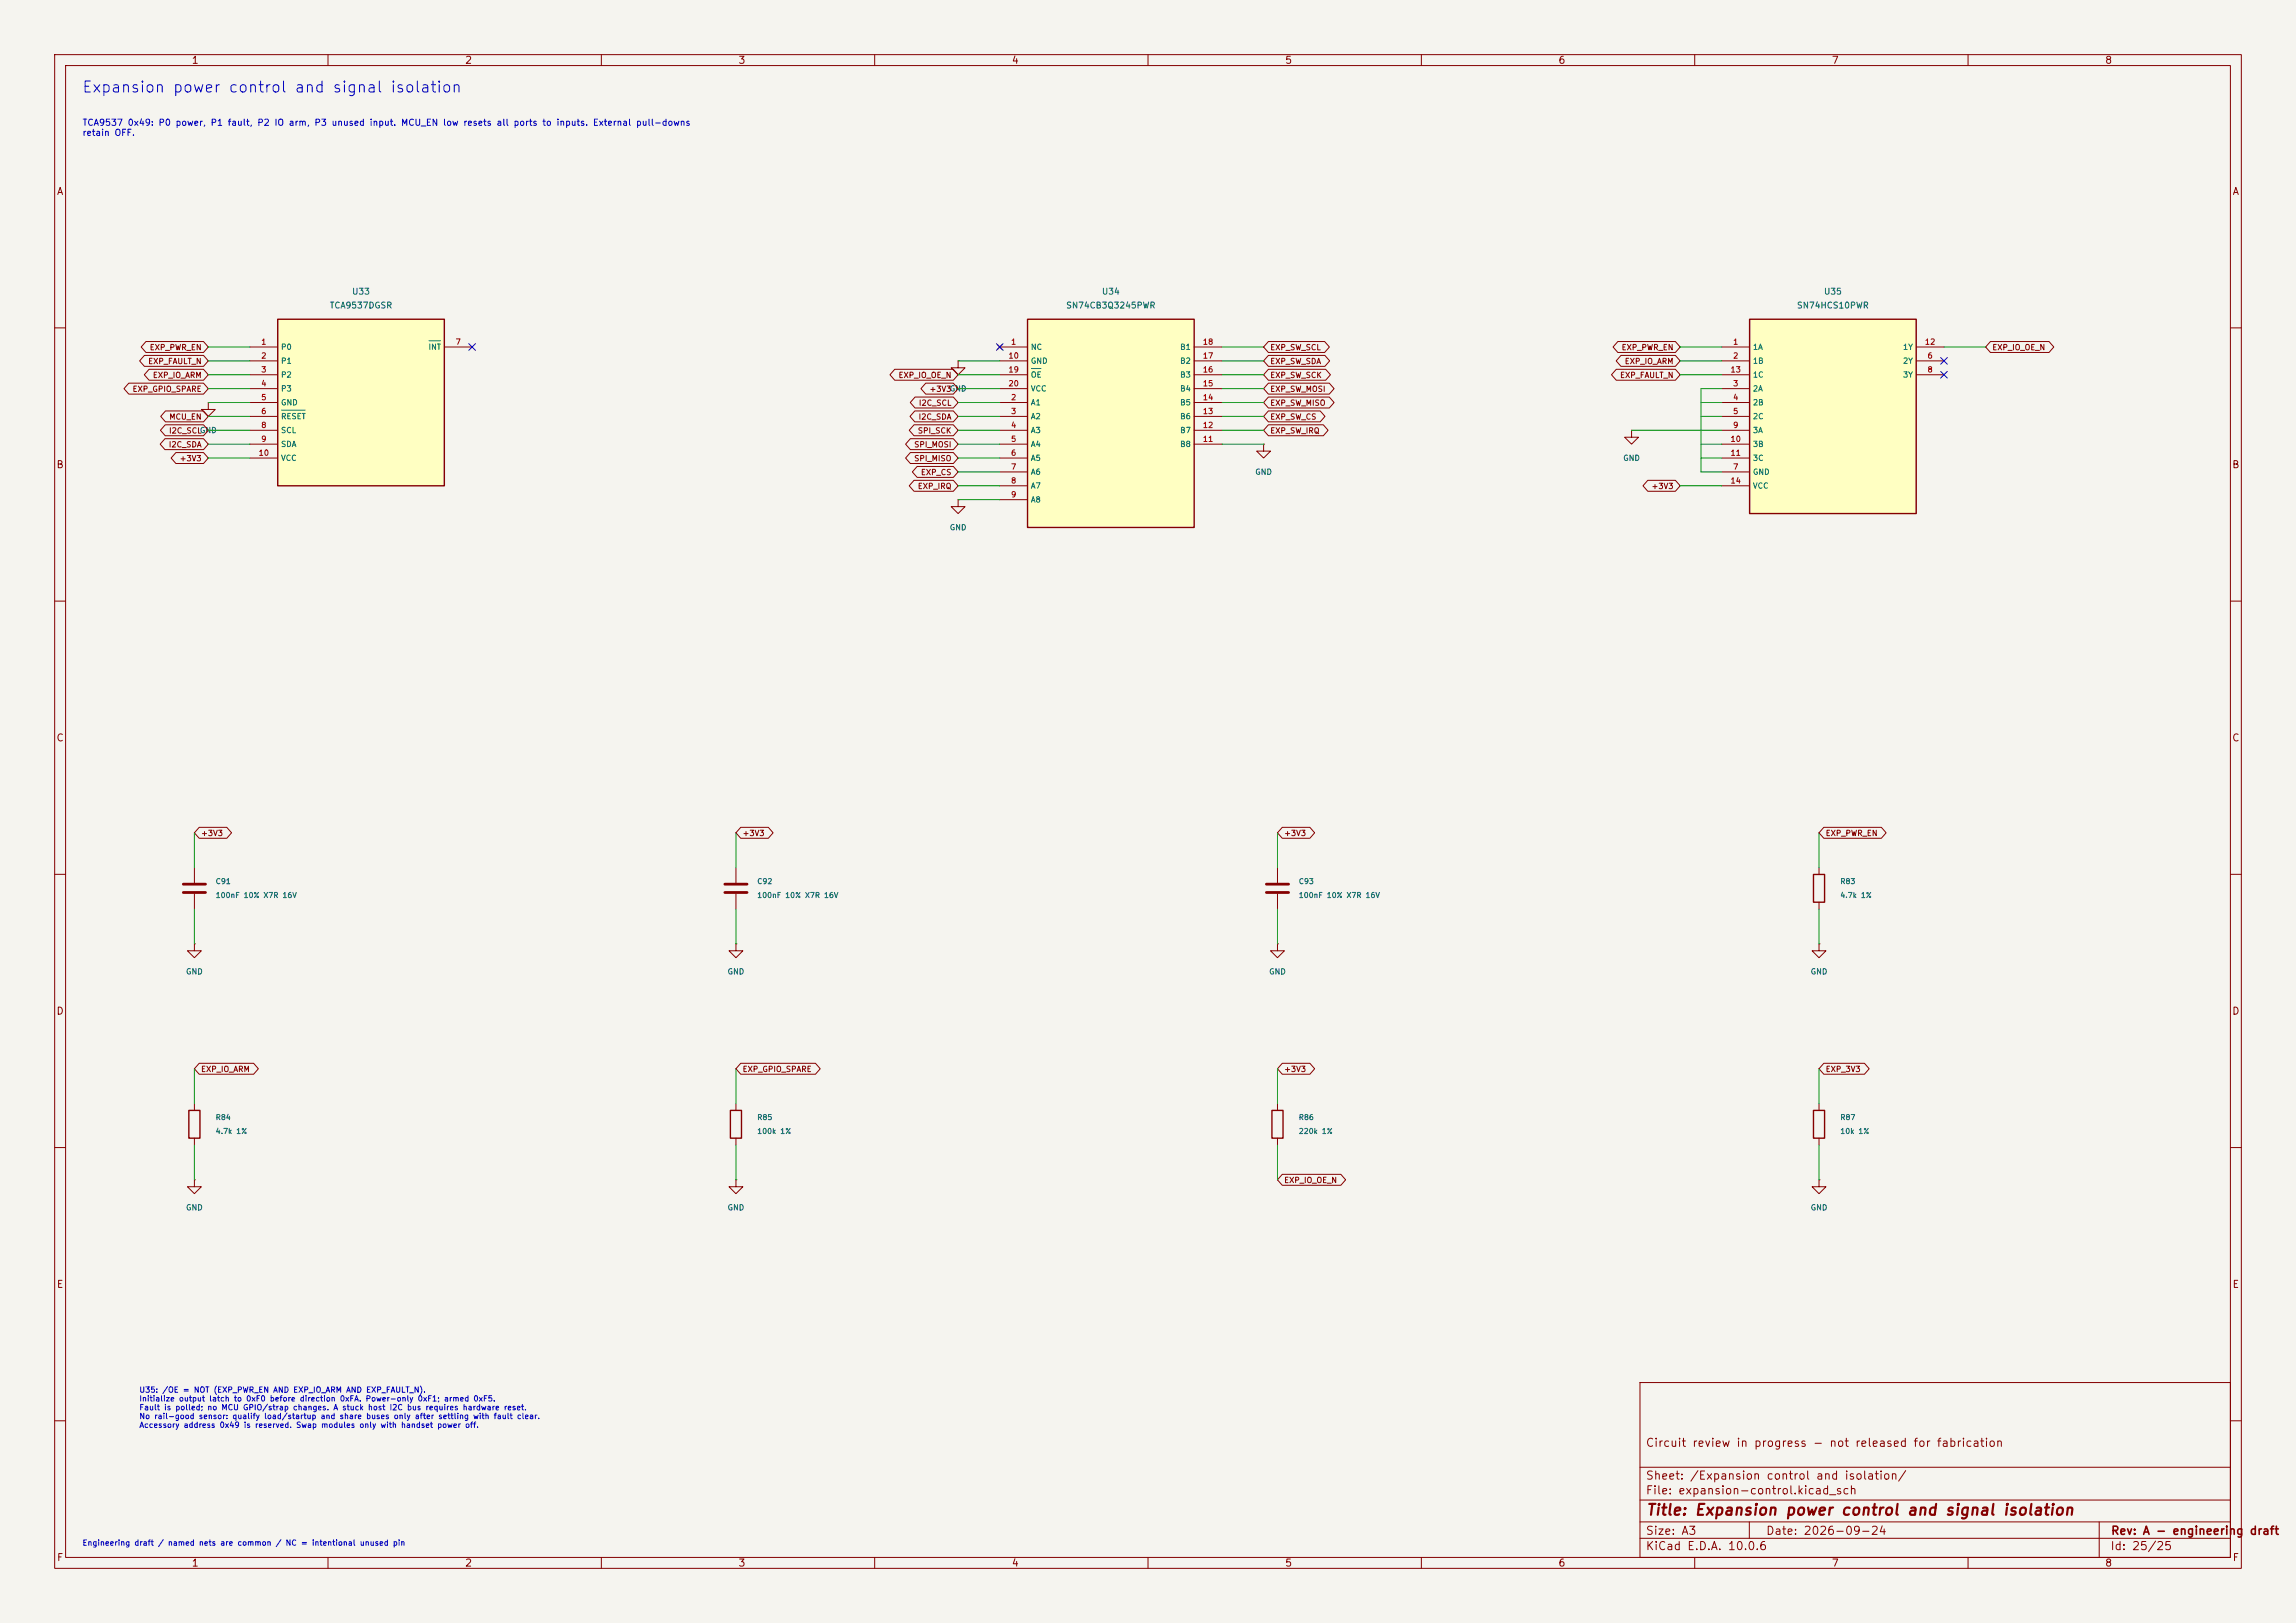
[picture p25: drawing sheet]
(kicad_sch
 (version 20250114)
 (generator "eeschema")
 (paper "A3")
 (title_block
  (title "Expansion power control and signal isolation")
  (date "2026-09-24")
  (rev "A - engineering draft")
  (comment 1 "Circuit review in progress - not released for fabrication"))
 (lib_symbols
  (symbol "Handset:TCA9537DGS"
   (pin_names
    (offset 0.508)) (in_bom yes) (on_board yes)
   (property "Reference" "U" (at 0 0 0) (effects (font (size 1 1))))
   (property "Value" "TCA9537DGS" (at 0 0 0) (effects (font (size 1 1))))
   (symbol "TCA9537DGS_0_1"
    (rectangle (start -15.24 5.08) (end 15.24 -25.4) (stroke (width 0.254) (type default)) (fill (type background))))
   (symbol "TCA9537DGS_1_1"
    (pin bidirectional line (at -20.32 0.0 0) (length 5.08) (name "P0" (effects (font (size 1 1)))) (number "1" (effects (font (size 1 1)))))
    (pin bidirectional line (at -20.32 -2.54 0) (length 5.08) (name "P1" (effects (font (size 1 1)))) (number "2" (effects (font (size 1 1)))))
    (pin bidirectional line (at -20.32 -5.08 0) (length 5.08) (name "P2" (effects (font (size 1 1)))) (number "3" (effects (font (size 1 1)))))
    (pin bidirectional line (at -20.32 -7.62 0) (length 5.08) (name "P3" (effects (font (size 1 1)))) (number "4" (effects (font (size 1 1)))))
    (pin power_in line (at -20.32 -10.16 0) (length 5.08) (name "GND" (effects (font (size 1 1)))) (number "5" (effects (font (size 1 1)))))
    (pin input line (at -20.32 -12.7 0) (length 5.08) (name "~{RESET}" (effects (font (size 1 1)))) (number "6" (effects (font (size 1 1)))))
    (pin input line (at -20.32 -15.24 0) (length 5.08) (name "SCL" (effects (font (size 1 1)))) (number "8" (effects (font (size 1 1)))))
    (pin bidirectional line (at -20.32 -17.78 0) (length 5.08) (name "SDA" (effects (font (size 1 1)))) (number "9" (effects (font (size 1 1)))))
    (pin power_in line (at -20.32 -20.32 0) (length 5.08) (name "VCC" (effects (font (size 1 1)))) (number "10" (effects (font (size 1 1)))))
    (pin open_collector line (at 20.32 0.0 180) (length 5.08) (name "~{INT}" (effects (font (size 1 1)))) (number "7" (effects (font (size 1 1)))))))
  (symbol "Handset:SN74CB3Q3245PW"
   (pin_names
    (offset 0.508)) (in_bom yes) (on_board yes)
   (property "Reference" "U" (at 0 0 0) (effects (font (size 1 1))))
   (property "Value" "SN74CB3Q3245PW" (at 0 0 0) (effects (font (size 1 1))))
   (symbol "SN74CB3Q3245PW_0_1"
    (rectangle (start -15.24 5.08) (end 15.24 -33.02) (stroke (width 0.254) (type default)) (fill (type background))))
   (symbol "SN74CB3Q3245PW_1_1"
    (pin no_connect line (at -20.32 0.0 0) (length 5.08) (name "NC" (effects (font (size 1 1)))) (number "1" (effects (font (size 1 1)))))
    (pin power_in line (at -20.32 -2.54 0) (length 5.08) (name "GND" (effects (font (size 1 1)))) (number "10" (effects (font (size 1 1)))))
    (pin input line (at -20.32 -5.08 0) (length 5.08) (name "~{OE}" (effects (font (size 1 1)))) (number "19" (effects (font (size 1 1)))))
    (pin power_in line (at -20.32 -7.62 0) (length 5.08) (name "VCC" (effects (font (size 1 1)))) (number "20" (effects (font (size 1 1)))))
    (pin passive line (at -20.32 -10.16 0) (length 5.08) (name "A1" (effects (font (size 1 1)))) (number "2" (effects (font (size 1 1)))))
    (pin passive line (at -20.32 -12.7 0) (length 5.08) (name "A2" (effects (font (size 1 1)))) (number "3" (effects (font (size 1 1)))))
    (pin passive line (at -20.32 -15.24 0) (length 5.08) (name "A3" (effects (font (size 1 1)))) (number "4" (effects (font (size 1 1)))))
    (pin passive line (at -20.32 -17.78 0) (length 5.08) (name "A4" (effects (font (size 1 1)))) (number "5" (effects (font (size 1 1)))))
    (pin passive line (at -20.32 -20.32 0) (length 5.08) (name "A5" (effects (font (size 1 1)))) (number "6" (effects (font (size 1 1)))))
    (pin passive line (at -20.32 -22.86 0) (length 5.08) (name "A6" (effects (font (size 1 1)))) (number "7" (effects (font (size 1 1)))))
    (pin passive line (at -20.32 -25.4 0) (length 5.08) (name "A7" (effects (font (size 1 1)))) (number "8" (effects (font (size 1 1)))))
    (pin passive line (at -20.32 -27.94 0) (length 5.08) (name "A8" (effects (font (size 1 1)))) (number "9" (effects (font (size 1 1)))))
    (pin passive line (at 20.32 0.0 180) (length 5.08) (name "B1" (effects (font (size 1 1)))) (number "18" (effects (font (size 1 1)))))
    (pin passive line (at 20.32 -2.54 180) (length 5.08) (name "B2" (effects (font (size 1 1)))) (number "17" (effects (font (size 1 1)))))
    (pin passive line (at 20.32 -5.08 180) (length 5.08) (name "B3" (effects (font (size 1 1)))) (number "16" (effects (font (size 1 1)))))
    (pin passive line (at 20.32 -7.62 180) (length 5.08) (name "B4" (effects (font (size 1 1)))) (number "15" (effects (font (size 1 1)))))
    (pin passive line (at 20.32 -10.16 180) (length 5.08) (name "B5" (effects (font (size 1 1)))) (number "14" (effects (font (size 1 1)))))
    (pin passive line (at 20.32 -12.7 180) (length 5.08) (name "B6" (effects (font (size 1 1)))) (number "13" (effects (font (size 1 1)))))
    (pin passive line (at 20.32 -15.24 180) (length 5.08) (name "B7" (effects (font (size 1 1)))) (number "12" (effects (font (size 1 1)))))
    (pin passive line (at 20.32 -17.78 180) (length 5.08) (name "B8" (effects (font (size 1 1)))) (number "11" (effects (font (size 1 1)))))))
  (symbol "Handset:SN74HCS10PW"
   (pin_names
    (offset 0.508)) (in_bom yes) (on_board yes)
   (property "Reference" "U" (at 0 0 0) (effects (font (size 1 1))))
   (property "Value" "SN74HCS10PW" (at 0 0 0) (effects (font (size 1 1))))
   (symbol "SN74HCS10PW_0_1"
    (rectangle (start -15.24 5.08) (end 15.24 -30.48) (stroke (width 0.254) (type default)) (fill (type background))))
   (symbol "SN74HCS10PW_1_1"
    (pin input line (at -20.32 0.0 0) (length 5.08) (name "1A" (effects (font (size 1 1)))) (number "1" (effects (font (size 1 1)))))
    (pin input line (at -20.32 -2.54 0) (length 5.08) (name "1B" (effects (font (size 1 1)))) (number "2" (effects (font (size 1 1)))))
    (pin input line (at -20.32 -5.08 0) (length 5.08) (name "1C" (effects (font (size 1 1)))) (number "13" (effects (font (size 1 1)))))
    (pin input line (at -20.32 -7.62 0) (length 5.08) (name "2A" (effects (font (size 1 1)))) (number "3" (effects (font (size 1 1)))))
    (pin input line (at -20.32 -10.16 0) (length 5.08) (name "2B" (effects (font (size 1 1)))) (number "4" (effects (font (size 1 1)))))
    (pin input line (at -20.32 -12.7 0) (length 5.08) (name "2C" (effects (font (size 1 1)))) (number "5" (effects (font (size 1 1)))))
    (pin input line (at -20.32 -15.24 0) (length 5.08) (name "3A" (effects (font (size 1 1)))) (number "9" (effects (font (size 1 1)))))
    (pin input line (at -20.32 -17.78 0) (length 5.08) (name "3B" (effects (font (size 1 1)))) (number "10" (effects (font (size 1 1)))))
    (pin input line (at -20.32 -20.32 0) (length 5.08) (name "3C" (effects (font (size 1 1)))) (number "11" (effects (font (size 1 1)))))
    (pin power_in line (at -20.32 -22.86 0) (length 5.08) (name "GND" (effects (font (size 1 1)))) (number "7" (effects (font (size 1 1)))))
    (pin power_in line (at -20.32 -25.4 0) (length 5.08) (name "VCC" (effects (font (size 1 1)))) (number "14" (effects (font (size 1 1)))))
    (pin output line (at 20.32 0.0 180) (length 5.08) (name "1Y" (effects (font (size 1 1)))) (number "12" (effects (font (size 1 1)))))
    (pin output line (at 20.32 -2.54 180) (length 5.08) (name "2Y" (effects (font (size 1 1)))) (number "6" (effects (font (size 1 1)))))
    (pin output line (at 20.32 -5.08 180) (length 5.08) (name "3Y" (effects (font (size 1 1)))) (number "8" (effects (font (size 1 1)))))))
  (symbol "Device:C"
   (pin_numbers (hide yes))
   (pin_names
    (offset 0.254)) (exclude_from_sim no) (in_bom yes) (on_board yes)
   (in_pos_files yes)
   (duplicate_pin_numbers_are_jumpers no)
   (property "Reference" "C" (at 0.635 2.54 0) (show_name no) (do_not_autoplace no) (effects (font (size 1.27 1.27)) (justify left)))
   (property "Value" "C" (at 0.635 -2.54 0) (show_name no) (do_not_autoplace no) (effects (font (size 1.27 1.27)) (justify left)))
   (property "Footprint" "" (at 0.9652 -3.81 0) (show_name no) (do_not_autoplace no) (hide yes) (effects (font (size 1.27 1.27))))
   (property "Datasheet" "" (at 0 0 0) (show_name no) (do_not_autoplace no) (hide yes) (effects (font (size 1.27 1.27))))
   (property "Description" "Unpolarized capacitor" (at 0 0 0) (show_name no) (do_not_autoplace no) (hide yes) (effects (font (size 1.27 1.27))))
   (symbol "C_0_1"
    (polyline (pts (xy -2.032 0.762) (xy 2.032 0.762)) (stroke (width 0.508) (type default)) (fill (type none)))
    (polyline (pts (xy -2.032 -0.762) (xy 2.032 -0.762)) (stroke (width 0.508) (type default)) (fill (type none))))
   (symbol "C_1_1"
    (pin passive line (at 0 3.81 270) (length 2.794) (name "" (effects (font (size 1.27 1.27)))) (number "1" (effects (font (size 1.27 1.27)))))
    (pin passive line (at 0 -3.81 90) (length 2.794) (name "" (effects (font (size 1.27 1.27)))) (number "2" (effects (font (size 1.27 1.27))))))
   (embedded_fonts no))
  (symbol "power:GND"
   (power global)
   (pin_numbers (hide yes))
   (pin_names
    (offset 0) (hide yes)) (exclude_from_sim no) (in_bom yes) (on_board yes)
   (in_pos_files yes)
   (duplicate_pin_numbers_are_jumpers no)
   (property "Reference" "#PWR" (at 0 -6.35 0) (show_name no) (do_not_autoplace no) (hide yes) (effects (font (size 1.27 1.27))))
   (property "Value" "GND" (at 0 -3.81 0) (show_name no) (do_not_autoplace no) (effects (font (size 1.27 1.27))))
   (property "Footprint" "" (at 0 0 0) (show_name no) (do_not_autoplace no) (hide yes) (effects (font (size 1.27 1.27))))
   (property "Datasheet" "" (at 0 0 0) (show_name no) (do_not_autoplace no) (hide yes) (effects (font (size 1.27 1.27))))
   (property "Description" "Power symbol creates a global label with name \"GND\" , ground" (at 0 0 0) (show_name no) (do_not_autoplace no) (hide yes) (effects (font (size 1.27 1.27))))
   (symbol "GND_0_1"
    (polyline (pts (xy 0 0) (xy 0 -1.27) (xy 1.27 -1.27) (xy 0 -2.54) (xy -1.27 -1.27) (xy 0 -1.27)) (stroke (width 0) (type default)) (fill (type none))))
   (symbol "GND_1_1"
    (pin power_in line (at 0 0 270) (length 0) (name "" (effects (font (size 1.27 1.27)))) (number "1" (effects (font (size 1.27 1.27))))))
   (embedded_fonts no))
  (symbol "Device:R"
   (pin_numbers (hide yes))
   (pin_names
    (offset 0)) (exclude_from_sim no) (in_bom yes) (on_board yes)
   (in_pos_files yes)
   (duplicate_pin_numbers_are_jumpers no)
   (property "Reference" "R" (at 2.032 0 90) (show_name no) (do_not_autoplace no) (effects (font (size 1.27 1.27))))
   (property "Value" "R" (at 0 0 90) (show_name no) (do_not_autoplace no) (effects (font (size 1.27 1.27))))
   (property "Footprint" "" (at -1.778 0 90) (show_name no) (do_not_autoplace no) (hide yes) (effects (font (size 1.27 1.27))))
   (property "Datasheet" "" (at 0 0 0) (show_name no) (do_not_autoplace no) (hide yes) (effects (font (size 1.27 1.27))))
   (property "Description" "Resistor" (at 0 0 0) (show_name no) (do_not_autoplace no) (hide yes) (effects (font (size 1.27 1.27))))
   (symbol "R_0_1"
    (rectangle (start -1.016 -2.54) (end 1.016 2.54) (stroke (width 0.254) (type default)) (fill (type none))))
   (symbol "R_1_1"
    (pin passive line (at 0 3.81 270) (length 1.27) (name "" (effects (font (size 1.27 1.27)))) (number "1" (effects (font (size 1.27 1.27)))))
    (pin passive line (at 0 -3.81 90) (length 1.27) (name "" (effects (font (size 1.27 1.27)))) (number "2" (effects (font (size 1.27 1.27))))))
   (embedded_fonts no)))
 (text "Expansion power control and signal isolation" (at 15 15 0) (effects (font (size 2 2)) (justify left top)))
 (text "TCA9537 0x49: P0 power, P1 fault, P2 IO arm, P3 unused input. MCU_EN low resets all ports to inputs. External pull-downs\nretain OFF." (at 15 22 0) (effects (font (size 1.15 1.15)) (justify left top)))
 (text "Engineering draft / named nets are common / NC = intentional unused pin" (at 15 282 0) (effects (font (size 1 1)) (justify left top)))
 (symbol
  (lib_id "Handset:TCA9537DGS") (at 66.04 63.5 0) (unit 1) (in_bom yes) (on_board yes) (dnp no)
  (property "Reference" "U33" (at 66.04 53.34 0) (effects (font (size 1.1 1.1))))
  (property "Value" "TCA9537DGSR" (at 66.04 55.88 0) (effects (font (size 1.1 1.1))))
  (property "Footprint" "Package_SO:MSOP-10_3x3mm_P0.5mm" (at 66.04 63.5 0) (effects (font (size 1 1)) (hide yes)))
  (property "MPN" "TCA9537DGSR" (at 66.04 63.5 0) (effects (font (size 1 1)) (hide yes))))
 (symbol
  (lib_id "Handset:SN74CB3Q3245PW") (at 203.2 63.5 0) (unit 1) (in_bom yes) (on_board yes) (dnp no)
  (property "Reference" "U34" (at 203.2 53.34 0) (effects (font (size 1.1 1.1))))
  (property "Value" "SN74CB3Q3245PWR" (at 203.2 55.88 0) (effects (font (size 1.1 1.1))))
  (property "Footprint" "Package_SO:TSSOP-20_4.4x6.5mm_P0.65mm" (at 203.2 63.5 0) (effects (font (size 1 1)) (hide yes)))
  (property "MPN" "SN74CB3Q3245PWR" (at 203.2 63.5 0) (effects (font (size 1 1)) (hide yes))))
 (symbol
  (lib_id "Handset:SN74HCS10PW") (at 335.28 63.5 0) (unit 1) (in_bom yes) (on_board yes) (dnp no)
  (property "Reference" "U35" (at 335.28 53.34 0) (effects (font (size 1.1 1.1))))
  (property "Value" "SN74HCS10PWR" (at 335.28 55.88 0) (effects (font (size 1.1 1.1))))
  (property "Footprint" "Package_SO:TSSOP-14_4.4x5mm_P0.65mm" (at 335.28 63.5 0) (effects (font (size 1 1)) (hide yes)))
  (property "MPN" "SN74HCS10PWR" (at 335.28 63.5 0) (effects (font (size 1 1)) (hide yes))))
 (symbol
  (lib_id "Device:C") (at 35.56 162.56 0) (unit 1) (in_bom yes) (on_board yes) (dnp no)
  (property "Reference" "C91" (at 39.370000000000005 161.29 0) (effects (font (size 0.95 0.95)) (justify left)))
  (property "Value" "100nF 10% X7R 16V" (at 39.370000000000005 163.83 0) (effects (font (size 0.95 0.95)) (justify left)))
  (property "Footprint" "Capacitor_SMD:C_0402_1005Metric" (at 35.56 162.56 0) (effects (font (size 1 1)) (hide yes)))
  (property "MPN" "GRM155R71C104KA88D" (at 35.56 162.56 0) (effects (font (size 1 1)) (hide yes))))
 (wire (pts (xy 35.5600 158.7500) (xy 35.5600 152.4000)) (stroke (width 0) (type default)))
 (wire (pts (xy 35.5600 166.3700) (xy 35.5600 172.7200)) (stroke (width 0) (type default)))
 (global_label "+3V3"
  (shape bidirectional) (at 35.56 152.4 0) (effects (font (size 1 1)) (justify left)))
 (symbol
  (lib_id "power:GND") (at 35.56 172.72 0) (unit 1) (in_bom yes) (on_board yes) (dnp no)
  (property "Reference" "#PWR25006" (at 35.56 172.72 0) (effects (font (size 1 1)) (hide yes)))
  (property "Value" "GND" (at 35.56 177.8 0) (effects (font (size 1 1)))) (pin "1"))
 (symbol
  (lib_id "Device:C") (at 134.62 162.56 0) (unit 1) (in_bom yes) (on_board yes) (dnp no)
  (property "Reference" "C92" (at 138.43 161.29 0) (effects (font (size 0.95 0.95)) (justify left)))
  (property "Value" "100nF 10% X7R 16V" (at 138.43 163.83 0) (effects (font (size 0.95 0.95)) (justify left)))
  (property "Footprint" "Capacitor_SMD:C_0402_1005Metric" (at 134.62 162.56 0) (effects (font (size 1 1)) (hide yes)))
  (property "MPN" "GRM155R71C104KA88D" (at 134.62 162.56 0) (effects (font (size 1 1)) (hide yes))))
 (wire (pts (xy 134.6200 158.7500) (xy 134.6200 152.4000)) (stroke (width 0) (type default)))
 (wire (pts (xy 134.6200 166.3700) (xy 134.6200 172.7200)) (stroke (width 0) (type default)))
 (global_label "+3V3"
  (shape bidirectional) (at 134.62 152.4 0) (effects (font (size 1 1)) (justify left)))
 (symbol
  (lib_id "power:GND") (at 134.62 172.72 0) (unit 1) (in_bom yes) (on_board yes) (dnp no)
  (property "Reference" "#PWR25011" (at 134.62 172.72 0) (effects (font (size 1 1)) (hide yes)))
  (property "Value" "GND" (at 134.62 177.8 0) (effects (font (size 1 1)))) (pin "1"))
 (symbol
  (lib_id "Device:C") (at 233.68 162.56 0) (unit 1) (in_bom yes) (on_board yes) (dnp no)
  (property "Reference" "C93" (at 237.49 161.29 0) (effects (font (size 0.95 0.95)) (justify left)))
  (property "Value" "100nF 10% X7R 16V" (at 237.49 163.83 0) (effects (font (size 0.95 0.95)) (justify left)))
  (property "Footprint" "Capacitor_SMD:C_0402_1005Metric" (at 233.68 162.56 0) (effects (font (size 1 1)) (hide yes)))
  (property "MPN" "GRM155R71C104KA88D" (at 233.68 162.56 0) (effects (font (size 1 1)) (hide yes))))
 (wire (pts (xy 233.6800 158.7500) (xy 233.6800 152.4000)) (stroke (width 0) (type default)))
 (wire (pts (xy 233.6800 166.3700) (xy 233.6800 172.7200)) (stroke (width 0) (type default)))
 (global_label "+3V3"
  (shape bidirectional) (at 233.68 152.4 0) (effects (font (size 1 1)) (justify left)))
 (symbol
  (lib_id "power:GND") (at 233.68 172.72 0) (unit 1) (in_bom yes) (on_board yes) (dnp no)
  (property "Reference" "#PWR25016" (at 233.68 172.72 0) (effects (font (size 1 1)) (hide yes)))
  (property "Value" "GND" (at 233.68 177.8 0) (effects (font (size 1 1)))) (pin "1"))
 (symbol
  (lib_id "Device:R") (at 332.74 162.56 0) (unit 1) (in_bom yes) (on_board yes) (dnp no)
  (property "Reference" "R83" (at 336.55 161.29 0) (effects (font (size 0.95 0.95)) (justify left)))
  (property "Value" "4.7k 1%" (at 336.55 163.83 0) (effects (font (size 0.95 0.95)) (justify left)))
  (property "Footprint" "Resistor_SMD:R_0402_1005Metric" (at 332.74 162.56 0) (effects (font (size 1 1)) (hide yes)))
  (property "MPN" "RC0402FR-074K7L" (at 332.74 162.56 0) (effects (font (size 1 1)) (hide yes))))
 (wire (pts (xy 332.7400 158.7500) (xy 332.7400 152.4000)) (stroke (width 0) (type default)))
 (wire (pts (xy 332.7400 166.3700) (xy 332.7400 172.7200)) (stroke (width 0) (type default)))
 (global_label "EXP_PWR_EN"
  (shape bidirectional) (at 332.74 152.4 0) (effects (font (size 1 1)) (justify left)))
 (symbol
  (lib_id "power:GND") (at 332.74 172.72 0) (unit 1) (in_bom yes) (on_board yes) (dnp no)
  (property "Reference" "#PWR25021" (at 332.74 172.72 0) (effects (font (size 1 1)) (hide yes)))
  (property "Value" "GND" (at 332.74 177.8 0) (effects (font (size 1 1)))) (pin "1"))
 (symbol
  (lib_id "Device:R") (at 35.56 205.74 0) (unit 1) (in_bom yes) (on_board yes) (dnp no)
  (property "Reference" "R84" (at 39.370000000000005 204.47 0) (effects (font (size 0.95 0.95)) (justify left)))
  (property "Value" "4.7k 1%" (at 39.370000000000005 207.01000000000002 0) (effects (font (size 0.95 0.95)) (justify left)))
  (property "Footprint" "Resistor_SMD:R_0402_1005Metric" (at 35.56 205.74 0) (effects (font (size 1 1)) (hide yes)))
  (property "MPN" "RC0402FR-074K7L" (at 35.56 205.74 0) (effects (font (size 1 1)) (hide yes))))
 (wire (pts (xy 35.5600 201.9300) (xy 35.5600 195.5800)) (stroke (width 0) (type default)))
 (wire (pts (xy 35.5600 209.5500) (xy 35.5600 215.9000)) (stroke (width 0) (type default)))
 (global_label "EXP_IO_ARM"
  (shape bidirectional) (at 35.56 195.58 0) (effects (font (size 1 1)) (justify left)))
 (symbol
  (lib_id "power:GND") (at 35.56 215.9 0) (unit 1) (in_bom yes) (on_board yes) (dnp no)
  (property "Reference" "#PWR25026" (at 35.56 215.9 0) (effects (font (size 1 1)) (hide yes)))
  (property "Value" "GND" (at 35.56 220.98000000000002 0) (effects (font (size 1 1)))) (pin "1"))
 (symbol
  (lib_id "Device:R") (at 134.62 205.74 0) (unit 1) (in_bom yes) (on_board yes) (dnp no)
  (property "Reference" "R85" (at 138.43 204.47 0) (effects (font (size 0.95 0.95)) (justify left)))
  (property "Value" "100k 1%" (at 138.43 207.01000000000002 0) (effects (font (size 0.95 0.95)) (justify left)))
  (property "Footprint" "Resistor_SMD:R_0402_1005Metric" (at 134.62 205.74 0) (effects (font (size 1 1)) (hide yes)))
  (property "MPN" "RC0402FR-07100KL" (at 134.62 205.74 0) (effects (font (size 1 1)) (hide yes))))
 (wire (pts (xy 134.6200 201.9300) (xy 134.6200 195.5800)) (stroke (width 0) (type default)))
 (wire (pts (xy 134.6200 209.5500) (xy 134.6200 215.9000)) (stroke (width 0) (type default)))
 (global_label "EXP_GPIO_SPARE"
  (shape bidirectional) (at 134.62 195.58 0) (effects (font (size 1 1)) (justify left)))
 (symbol
  (lib_id "power:GND") (at 134.62 215.9 0) (unit 1) (in_bom yes) (on_board yes) (dnp no)
  (property "Reference" "#PWR25031" (at 134.62 215.9 0) (effects (font (size 1 1)) (hide yes)))
  (property "Value" "GND" (at 134.62 220.98000000000002 0) (effects (font (size 1 1)))) (pin "1"))
 (symbol
  (lib_id "Device:R") (at 233.68 205.74 0) (unit 1) (in_bom yes) (on_board yes) (dnp no)
  (property "Reference" "R86" (at 237.49 204.47 0) (effects (font (size 0.95 0.95)) (justify left)))
  (property "Value" "220k 1%" (at 237.49 207.01000000000002 0) (effects (font (size 0.95 0.95)) (justify left)))
  (property "Footprint" "Resistor_SMD:R_0402_1005Metric" (at 233.68 205.74 0) (effects (font (size 1 1)) (hide yes)))
  (property "MPN" "RC0402FR-07220KL" (at 233.68 205.74 0) (effects (font (size 1 1)) (hide yes))))
 (wire (pts (xy 233.6800 201.9300) (xy 233.6800 195.5800)) (stroke (width 0) (type default)))
 (wire (pts (xy 233.6800 209.5500) (xy 233.6800 215.9000)) (stroke (width 0) (type default)))
 (global_label "+3V3"
  (shape bidirectional) (at 233.68 195.58 0) (effects (font (size 1 1)) (justify left)))
 (global_label "EXP_IO_OE_N"
  (shape bidirectional) (at 233.68 215.9 0) (effects (font (size 1 1)) (justify left)))
 (symbol
  (lib_id "Device:R") (at 332.74 205.74 0) (unit 1) (in_bom yes) (on_board yes) (dnp no)
  (property "Reference" "R87" (at 336.55 204.47 0) (effects (font (size 0.95 0.95)) (justify left)))
  (property "Value" "10k 1%" (at 336.55 207.01000000000002 0) (effects (font (size 0.95 0.95)) (justify left)))
  (property "Footprint" "Resistor_SMD:R_0402_1005Metric" (at 332.74 205.74 0) (effects (font (size 1 1)) (hide yes)))
  (property "MPN" "RC0402FR-0710KL" (at 332.74 205.74 0) (effects (font (size 1 1)) (hide yes))))
 (wire (pts (xy 332.7400 201.9300) (xy 332.7400 195.5800)) (stroke (width 0) (type default)))
 (wire (pts (xy 332.7400 209.5500) (xy 332.7400 215.9000)) (stroke (width 0) (type default)))
 (global_label "EXP_3V3"
  (shape bidirectional) (at 332.74 195.58 0) (effects (font (size 1 1)) (justify left)))
 (symbol
  (lib_id "power:GND") (at 332.74 215.9 0) (unit 1) (in_bom yes) (on_board yes) (dnp no)
  (property "Reference" "#PWR25040" (at 332.74 215.9 0) (effects (font (size 1 1)) (hide yes)))
  (property "Value" "GND" (at 332.74 220.98000000000002 0) (effects (font (size 1 1)))) (pin "1"))
 (wire (pts (xy 314.9600 71.1200) (xy 311.1500 71.1200)) (stroke (width 0) (type default)))
 (junction (at 311.15 71.12)
  (diameter 0) (color 0 0 0 0))
 (wire (pts (xy 314.9600 73.6600) (xy 311.1500 73.6600)) (stroke (width 0) (type default)))
 (junction (at 311.15 73.66)
  (diameter 0) (color 0 0 0 0))
 (wire (pts (xy 314.9600 76.2000) (xy 311.1500 76.2000)) (stroke (width 0) (type default)))
 (junction (at 311.15 76.2)
  (diameter 0) (color 0 0 0 0))
 (wire (pts (xy 314.9600 78.7400) (xy 311.1500 78.7400)) (stroke (width 0) (type default)))
 (junction (at 311.15 78.74)
  (diameter 0) (color 0 0 0 0))
 (wire (pts (xy 314.9600 81.2800) (xy 311.1500 81.2800)) (stroke (width 0) (type default)))
 (junction (at 311.15 81.28)
  (diameter 0) (color 0 0 0 0))
 (wire (pts (xy 314.9600 83.8200) (xy 311.1500 83.8200)) (stroke (width 0) (type default)))
 (junction (at 311.15 83.82)
  (diameter 0) (color 0 0 0 0))
 (wire (pts (xy 314.9600 86.3600) (xy 311.1500 86.3600)) (stroke (width 0) (type default)))
 (junction (at 311.15 86.36)
  (diameter 0) (color 0 0 0 0))
 (wire (pts (xy 311.1500 71.1200) (xy 311.1500 86.3600)) (stroke (width 0) (type default)))
 (wire (pts (xy 311.1500 78.7400) (xy 298.4500 78.7400)) (stroke (width 0) (type default)))
 (symbol
  (lib_id "power:GND") (at 298.45 78.74 0) (unit 1) (in_bom yes) (on_board yes) (dnp no)
  (property "Reference" "#PWR25058" (at 298.45 78.74 0) (effects (font (size 1 1)) (hide yes)))
  (property "Value" "GND" (at 298.45 83.82 0) (effects (font (size 1 1)))) (pin "1"))
 (text "U35: /OE = NOT (EXP_PWR_EN AND EXP_IO_ARM AND EXP_FAULT_N).\nInitialize output latch to 0xF0 before direction 0xFA. Power-only 0xF1; armed 0xF5.\nFault is polled; no MCU GPIO/strap changes. A stuck host I2C bus requires hardware reset.\nNo rail-good sensor: qualify load/startup and share buses only after settling with fault clear.\nAccessory address 0x49 is reserved. Swap modules only with handset power off." (at 25.4 254 0) (effects (font (size 1 1)) (justify left top)))
 (wire (pts (xy 45.7200 63.5000) (xy 38.1000 63.5000)) (stroke (width 0) (type default)))
 (global_label "EXP_PWR_EN"
  (shape bidirectional) (at 38.1 63.5 0.0) (effects (font (size 1 1)) (justify right)))
 (wire (pts (xy 45.7200 66.0400) (xy 38.1000 66.0400)) (stroke (width 0) (type default)))
 (global_label "EXP_FAULT_N"
  (shape bidirectional) (at 38.1 66.04 0.0) (effects (font (size 1 1)) (justify right)))
 (wire (pts (xy 45.7200 68.5800) (xy 38.1000 68.5800)) (stroke (width 0) (type default)))
 (global_label "EXP_IO_ARM"
  (shape bidirectional) (at 38.1 68.58 0.0) (effects (font (size 1 1)) (justify right)))
 (wire (pts (xy 45.7200 71.1200) (xy 38.1000 71.1200)) (stroke (width 0) (type default)))
 (global_label "EXP_GPIO_SPARE"
  (shape bidirectional) (at 38.1 71.12 0.0) (effects (font (size 1 1)) (justify right)))
 (wire (pts (xy 45.7200 73.6600) (xy 38.1000 73.6600)) (stroke (width 0) (type default)))
 (symbol
  (lib_id "power:GND") (at 38.1 73.66 0) (unit 1) (in_bom yes) (on_board yes) (dnp no)
  (property "Reference" "#PWR25070" (at 38.1 73.66 0) (effects (font (size 1 1)) (hide yes)))
  (property "Value" "GND" (at 38.1 78.74 0) (effects (font (size 1 1)))) (pin "1"))
 (wire (pts (xy 45.7200 76.2000) (xy 38.1000 76.2000)) (stroke (width 0) (type default)))
 (global_label "MCU_EN"
  (shape bidirectional) (at 38.1 76.2 0.0) (effects (font (size 1 1)) (justify right)))
 (wire (pts (xy 45.7200 78.7400) (xy 38.1000 78.7400)) (stroke (width 0) (type default)))
 (global_label "I2C_SCL"
  (shape bidirectional) (at 38.1 78.74 0.0) (effects (font (size 1 1)) (justify right)))
 (wire (pts (xy 45.7200 81.2800) (xy 38.1000 81.2800)) (stroke (width 0) (type default)))
 (global_label "I2C_SDA"
  (shape bidirectional) (at 38.1 81.28 0.0) (effects (font (size 1 1)) (justify right)))
 (wire (pts (xy 45.7200 83.8200) (xy 38.1000 83.8200)) (stroke (width 0) (type default)))
 (global_label "+3V3"
  (shape bidirectional) (at 38.1 83.82 0.0) (effects (font (size 1 1)) (justify right)))
 (no_connect (at 86.36 63.5))
 (no_connect (at 182.88 63.5))
 (wire (pts (xy 182.8800 66.0400) (xy 175.2600 66.0400)) (stroke (width 0) (type default)))
 (symbol
  (lib_id "power:GND") (at 175.26 66.04 0) (unit 1) (in_bom yes) (on_board yes) (dnp no)
  (property "Reference" "#PWR25083" (at 175.26 66.04 0) (effects (font (size 1 1)) (hide yes)))
  (property "Value" "GND" (at 175.26 71.12 0) (effects (font (size 1 1)))) (pin "1"))
 (wire (pts (xy 182.8800 68.5800) (xy 175.2600 68.5800)) (stroke (width 0) (type default)))
 (global_label "EXP_IO_OE_N"
  (shape bidirectional) (at 175.26 68.58 0.0) (effects (font (size 1 1)) (justify right)))
 (wire (pts (xy 182.8800 71.1200) (xy 175.2600 71.1200)) (stroke (width 0) (type default)))
 (global_label "+3V3"
  (shape bidirectional) (at 175.26 71.12 0.0) (effects (font (size 1 1)) (justify right)))
 (wire (pts (xy 182.8800 73.6600) (xy 175.2600 73.6600)) (stroke (width 0) (type default)))
 (global_label "I2C_SCL"
  (shape bidirectional) (at 175.26 73.66 0.0) (effects (font (size 1 1)) (justify right)))
 (wire (pts (xy 182.8800 76.2000) (xy 175.2600 76.2000)) (stroke (width 0) (type default)))
 (global_label "I2C_SDA"
  (shape bidirectional) (at 175.26 76.2 0.0) (effects (font (size 1 1)) (justify right)))
 (wire (pts (xy 182.8800 78.7400) (xy 175.2600 78.7400)) (stroke (width 0) (type default)))
 (global_label "SPI_SCK"
  (shape bidirectional) (at 175.26 78.74 0.0) (effects (font (size 1 1)) (justify right)))
 (wire (pts (xy 182.8800 81.2800) (xy 175.2600 81.2800)) (stroke (width 0) (type default)))
 (global_label "SPI_MOSI"
  (shape bidirectional) (at 175.26 81.28 0.0) (effects (font (size 1 1)) (justify right)))
 (wire (pts (xy 182.8800 83.8200) (xy 175.2600 83.8200)) (stroke (width 0) (type default)))
 (global_label "SPI_MISO"
  (shape bidirectional) (at 175.26 83.82 0.0) (effects (font (size 1 1)) (justify right)))
 (wire (pts (xy 182.8800 86.3600) (xy 175.2600 86.3600)) (stroke (width 0) (type default)))
 (global_label "EXP_CS"
  (shape bidirectional) (at 175.26 86.36 0.0) (effects (font (size 1 1)) (justify right)))
 (wire (pts (xy 182.8800 88.9000) (xy 175.2600 88.9000)) (stroke (width 0) (type default)))
 (global_label "EXP_IRQ"
  (shape bidirectional) (at 175.26 88.9 0.0) (effects (font (size 1 1)) (justify right)))
 (wire (pts (xy 182.8800 91.4400) (xy 175.2600 91.4400)) (stroke (width 0) (type default)))
 (symbol
  (lib_id "power:GND") (at 175.26 91.44 0) (unit 1) (in_bom yes) (on_board yes) (dnp no)
  (property "Reference" "#PWR25104" (at 175.26 91.44 0) (effects (font (size 1 1)) (hide yes)))
  (property "Value" "GND" (at 175.26 96.52 0) (effects (font (size 1 1)))) (pin "1"))
 (wire (pts (xy 223.5200 63.5000) (xy 231.1400 63.5000)) (stroke (width 0) (type default)))
 (global_label "EXP_SW_SCL"
  (shape bidirectional) (at 231.14 63.5 180.0) (effects (font (size 1 1)) (justify left)))
 (wire (pts (xy 223.5200 66.0400) (xy 231.1400 66.0400)) (stroke (width 0) (type default)))
 (global_label "EXP_SW_SDA"
  (shape bidirectional) (at 231.14 66.04 180.0) (effects (font (size 1 1)) (justify left)))
 (wire (pts (xy 223.5200 68.5800) (xy 231.1400 68.5800)) (stroke (width 0) (type default)))
 (global_label "EXP_SW_SCK"
  (shape bidirectional) (at 231.14 68.58 180.0) (effects (font (size 1 1)) (justify left)))
 (wire (pts (xy 223.5200 71.1200) (xy 231.1400 71.1200)) (stroke (width 0) (type default)))
 (global_label "EXP_SW_MOSI"
  (shape bidirectional) (at 231.14 71.12 180.0) (effects (font (size 1 1)) (justify left)))
 (wire (pts (xy 223.5200 73.6600) (xy 231.1400 73.6600)) (stroke (width 0) (type default)))
 (global_label "EXP_SW_MISO"
  (shape bidirectional) (at 231.14 73.66 180.0) (effects (font (size 1 1)) (justify left)))
 (wire (pts (xy 223.5200 76.2000) (xy 231.1400 76.2000)) (stroke (width 0) (type default)))
 (global_label "EXP_SW_CS"
  (shape bidirectional) (at 231.14 76.2 180.0) (effects (font (size 1 1)) (justify left)))
 (wire (pts (xy 223.5200 78.7400) (xy 231.1400 78.7400)) (stroke (width 0) (type default)))
 (global_label "EXP_SW_IRQ"
  (shape bidirectional) (at 231.14 78.74 180.0) (effects (font (size 1 1)) (justify left)))
 (wire (pts (xy 223.5200 81.2800) (xy 231.1400 81.2800)) (stroke (width 0) (type default)))
 (symbol
  (lib_id "power:GND") (at 231.14 81.28 0) (unit 1) (in_bom yes) (on_board yes) (dnp no)
  (property "Reference" "#PWR25121" (at 231.14 81.28 0) (effects (font (size 1 1)) (hide yes)))
  (property "Value" "GND" (at 231.14 86.36 0) (effects (font (size 1 1)))) (pin "1"))
 (wire (pts (xy 314.9600 63.5000) (xy 307.3400 63.5000)) (stroke (width 0) (type default)))
 (global_label "EXP_PWR_EN"
  (shape bidirectional) (at 307.34 63.5 0.0) (effects (font (size 1 1)) (justify right)))
 (wire (pts (xy 314.9600 66.0400) (xy 307.3400 66.0400)) (stroke (width 0) (type default)))
 (global_label "EXP_IO_ARM"
  (shape bidirectional) (at 307.34 66.04 0.0) (effects (font (size 1 1)) (justify right)))
 (wire (pts (xy 314.9600 68.5800) (xy 307.3400 68.5800)) (stroke (width 0) (type default)))
 (global_label "EXP_FAULT_N"
  (shape bidirectional) (at 307.34 68.58 0.0) (effects (font (size 1 1)) (justify right)))
 (wire (pts (xy 314.9600 88.9000) (xy 307.3400 88.9000)) (stroke (width 0) (type default)))
 (global_label "+3V3"
  (shape bidirectional) (at 307.34 88.9 0.0) (effects (font (size 1 1)) (justify right)))
 (wire (pts (xy 355.6000 63.5000) (xy 363.2200 63.5000)) (stroke (width 0) (type default)))
 (global_label "EXP_IO_OE_N"
  (shape bidirectional) (at 363.22 63.5 180.0) (effects (font (size 1 1)) (justify left)))
 (no_connect (at 355.6 66.04))
 (no_connect (at 355.6 68.58)))
